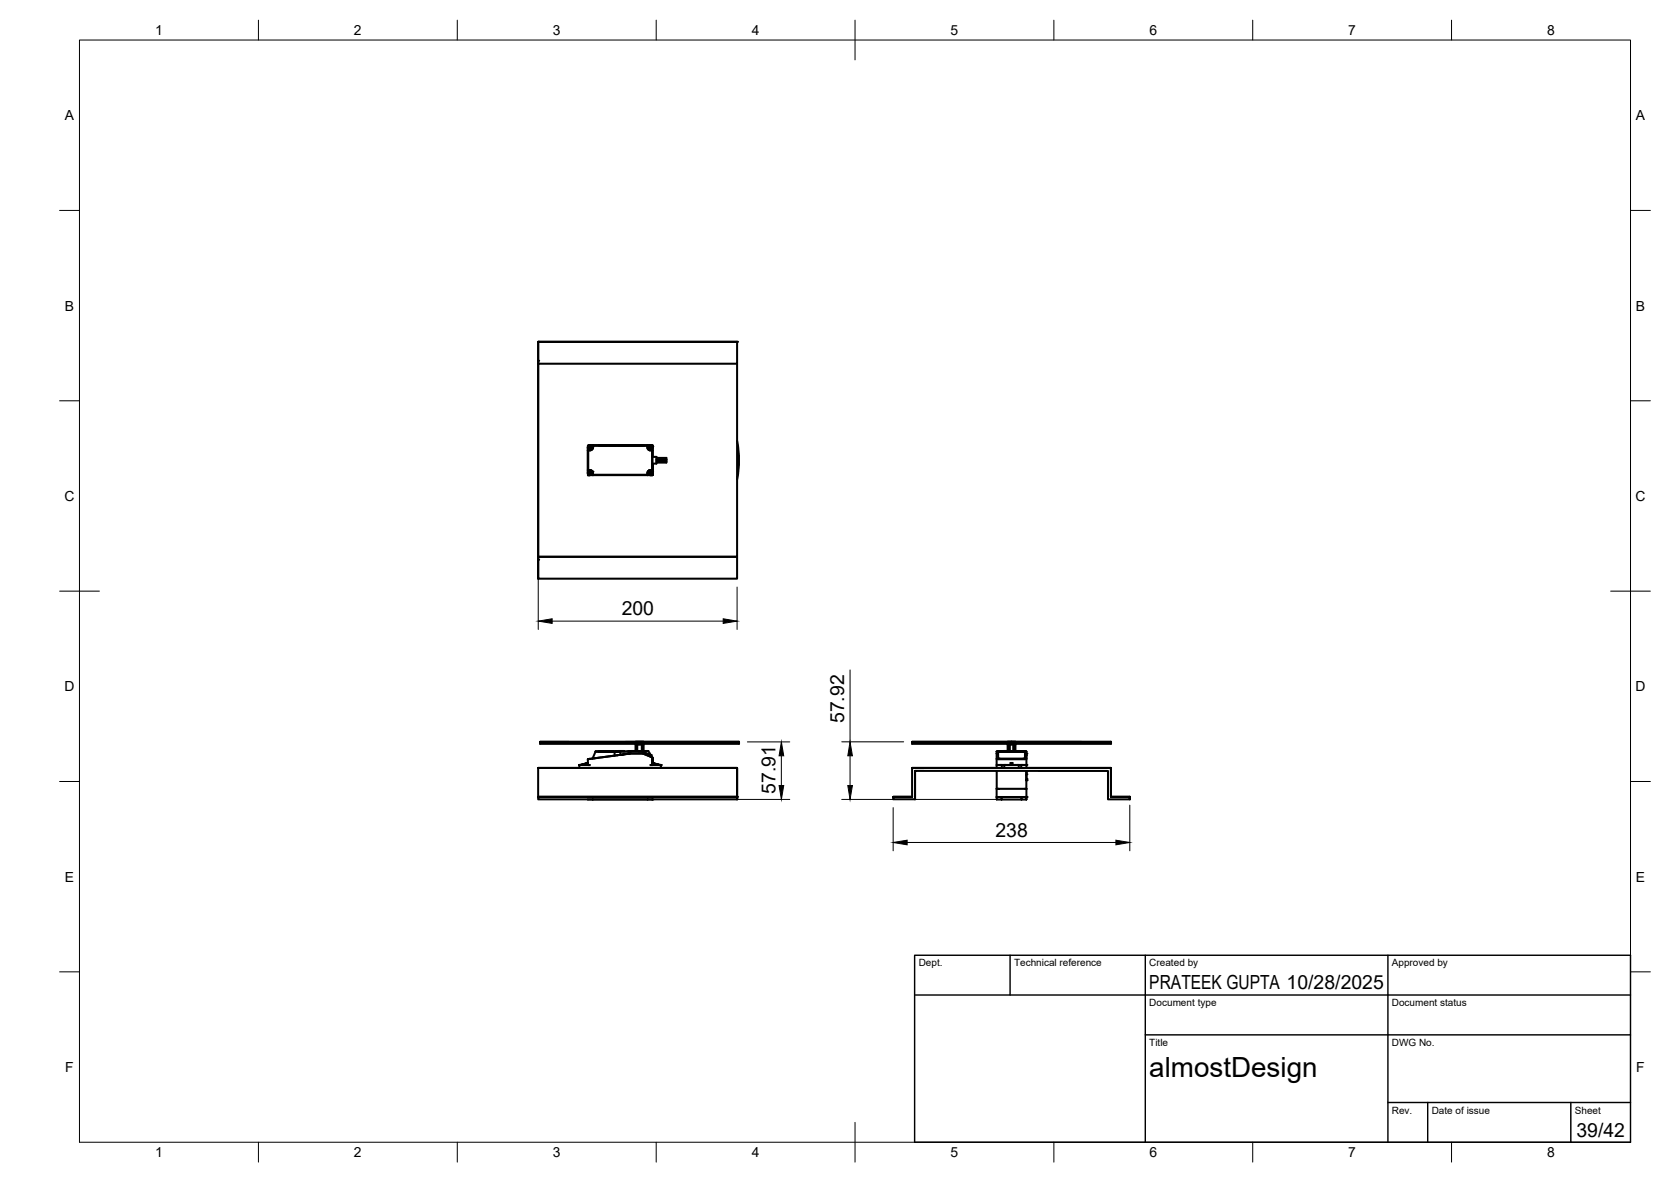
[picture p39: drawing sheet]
<svg xmlns="http://www.w3.org/2000/svg" width="420mm" height="297mm" viewBox="0 0 420 297" stroke-linecap="round" stroke-linejoin="round" font-family="sans-serif">
<defs><g id="words">
<text font-size="7" x="289" y="270.6">almostDesign</text>
<g font-size="4.9">
<text x="156.3" y="154.6">200</text>
<text x="212.3" y="181.7" transform="rotate(-90 212.3 181.7)">57.92</text>
<text x="195" y="199.4" transform="rotate(-90 195 199.4)">57.91</text>
<text x="250.3" y="210.3">238</text>
<text x="289" y="248.5">PRATEEK GUPTA 10/28/2025</text>
<text x="396.4" y="285.7">39/42</text>
</g>
<g font-size="3.5">
<text x="39" y="8.8">1</text>
<text x="89" y="8.8">2</text>
<text x="139" y="8.8">3</text>
<text x="189" y="8.8">4</text>
<text x="239" y="8.8">5</text>
<text x="289" y="8.8">6</text>
<text x="339" y="8.8">7</text>
<text x="389" y="8.8">8</text>
<text x="16.3" y="30.2">A</text>
<text x="411.3" y="30.2">A</text>
<text x="16.3" y="78">B</text>
<text x="411.3" y="78">B</text>
<text x="16.2" y="125.9">C</text>
<text x="411.2" y="125.9">C</text>
<text x="16.2" y="173.7">D</text>
<text x="411.2" y="173.7">D</text>
<text x="16.3" y="221.6">E</text>
<text x="411.3" y="221.6">E</text>
<text x="16.4" y="269.4">F</text>
<text x="411.4" y="269.4">F</text>
<text x="39" y="290.8">1</text>
<text x="89" y="290.8">2</text>
<text x="139" y="290.8">3</text>
<text x="189" y="290.8">4</text>
<text x="239" y="290.8">5</text>
<text x="289" y="290.8">6</text>
<text x="339" y="290.8">7</text>
<text x="389" y="290.8">8</text>
</g>
<g font-size="2.5">
<text x="231" y="242.9">Dept.</text>
<text x="255" y="242.9">Technical reference</text>
<text x="289" y="242.9">Created by</text>
<text x="350" y="242.9">Approved by</text>
<text x="289" y="252.8">Document type</text>
<text x="350" y="252.8">Document status</text>
<text x="289" y="262.9">Title</text>
<text x="350" y="262.9">DWG No.</text>
<text x="350" y="279.9">Rev.</text>
<text x="360" y="279.9">Date of issue</text>
<text x="396" y="279.9">Sheet</text>
</g>
</g></defs>
<!-- layer: Visible -->
<g fill="none" stroke="#000" stroke-width=".51">
<path d="M135.3 91.4v48.5h50v-48.5M185.3 85.9v5.5h-50v-5.5h50h-50v59.5h50v-5.5h-50v5.5M147.8 118.9v.5h16.3h-.5M147.8 118.9l.1 .3 .4 .2M147.8 118.2h.1M147.8 112.3v-.4h16.3v2.9h1v1.7h-1M147.9 119v.1M147.9 113.2h.5M148.1 118.8l.2 .3h.3l.2-.3M148.1 112.5l.2 .3h.3l.2-.3M148.3 112.2h.3l.2 .3-.2 .3h-.3l-.2-.3zM148.3 118.5h.3l.2 .3-.2 .3h-.3l-.2-.3z"/>
<path d="M148.3 119.4h-.5h.5M148.3 111.9h15.3M148.3 111.9l-.5 .3M148.3 111.9l-.2 .1-.3 .4v6.5M148.4 113.2h-.5v5h.8l.4 .6M149 112.2a.6 .6 0 0 0-.8-.2 .6 .6 0 0 0-.3 .8M149.1 112.5v-.5h13.7a.86 .86 0 0 0 .4 1.1h.2M149.1 112v.5M149.1 118.8v.5M149.1 118.8a.61 .61 0 0 0-.8-.6 .61 .61 0 0 0-.4 .9M149.1 112.5l-.2 .5-.5 .1M150.6 111.9h11.2z"/>
<path d="M151 111.9h1.3zM151.2 111.9h.9zM153.3 111.9h1.3zM153.9 111.9h.6zM155.4 111.9h.1M155.5 111.9h.5zM155.6 111.9h.4zM155.6 111.9h.3zM156.1 111.9h.4zM156.2 111.9h.2zM156.5 111.9h.1M156.9 111.9h.6z"/>
<path d="M157 111.9h.4zM157.8 111.9h.4zM158.6 111.9h.6zM158.7 111.9h.4zM159.3 111.9h.1M159.5 111.9h.1M159.6 111.9h.6zM159.7 111.9h.3h-.3M160.3 111.9h.2zM160.5 111.9h.1M160.5 111.9h.3zM162.8 111.9v.1"/>
<path d="M162.8 119.3v.1M162.9 119v.1M163.1 118.8l.2 .3h.3l.2-.3M163.1 112.5l.2 .3h.3l.2-.3M163.3 112.2h.3l.2 .3-.2 .3h-.3l-.2-.3zM163.3 118.5h.3l.2 .3-.2 .3h-.3l-.2-.3zM163.4 113.2h.6v5l-1 .1-.2 1h-13.7v-.5M163.4 113.2h.6M163.6 111.9l.4 .2 .1 .3v6.5l-.3 .4-.2 .1M163.6 111.9l.4 .3M164 118.2h.1M164 118.5a.6 .6 0 0 0-.8-.3 .6 .6 0 0 0-.3 .9"/>
<path d="M164 112.2a.61 .61 0 0 0-1.1 0 .61 .61 0 0 0 .5 .9M164 112.3h.1M164.1 116.5v2.9v-2.9M165.1 115.1h2.5v.4M165.1 115.9h2.5M165.1 115.5h2.5M167.6 115.9v.4h-2.5M167.6 115.5v.4M185.3 110.8a25 25 0 0 1 0 9.7M135.3 193v7.2M135.8 186.4v.5h50v-.5M135.8 186.4h50z"/>
<path d="M145.7 193h-10.4h50h-19.1M145.7 192.2v.8h20.5M145.7 192.2h2.6zM145.9 192.2l1.9-.5-1.9 .5M145.9 192.2h1.3zM147.8 190.8v1.4M148.3 190.7l-.5 .1M149.4 190.6h-.4M150.5 188.9h.2zM150.7 188.9h3.7zM154.7 188.9h1.1zM154.8 188.9h.9"/>
<path d="M155 188.9h.1h-.1M155.1 188.9h.4zM155.3 189.8l-7 .9M155.3 189.8l-.7 .1M155.5 188.7h1.4zM155.5 188.9h1.4M155.5 188.9h-5.7l-.8 1.7-.7 .1M155.5 188.7v.2M156 189.7v-.8h-1.5v1M156 189.7l2.5-.3-3.2 .4M156 188.9h5.4l2.3 .9M156 189.7l-.7 .1"/>
<path d="M156.9 188.9h1.6M156.9 188.7v.2M157.9 188.9h.6zM158.1 188.9h.4M158.2 188.9h.3zM158.5 188.9h2.9l2.3 .9M158.6 188.7l-.1 .2M159.8 186.4h2zM159.8 188.7h-1.2h4.4h-1.2M159.8 188.7h1M160 186.9l-.2 .2v1.6M160 187.1v1.6"/>
<path d="M160.2 187.1v1.6M160.3 186.9l-.5 .2 .1 1.6M160.3 186.9l-.1 .2 .3-.2M160.5 186.9v.2l.3-.2 .3 .2v-.2M160.8 188.7h.1M160.8 188.7h1M161.1 186.9l.1 .2h.2v-.2l.4 .2M161.4 187.1v1.6M161.6 187.1v1.6M161.6 186.9l.2 .2M161.8 187.1v1.6M163 188.7l.7 1.1"/>
<path d="M163.6 192.2h2.6zM163.7 190.2v-.4v.4M163.7 190.2l.4 .1-2.5-.9h-3.1h3.1l2.1 .8M163.7 189.8h.1M164.1 190.4v1.8zM164.1 191.7l1.8 .5-1.8-.5M164.6 192.2h1.3zM166.2 192.2v.8zM185.3 193.7v7.2v-.7M185.3 193.7v-.7v7.2M185.3 193.7h.1M229.3 186.4v.5h50.1v-.5"/>
<path d="M229.3 186.4h50.1zM229.3 193v7.2M230.1 193.7v7.2v-7.2h48.5v7.2h5.5v-.7v.7M250.6 189.4h.4M250.6 193h-21.3h50h-21.2M250.6 190.7v2.3M250.6 192.2h.5zM250.6 188.9h.4zM250.6 188.9v1.8M250.6 198.2v2.1M250.6 193.7v4.5M250.9 188.9h1.1z"/>
<path d="M251 190.6h.3M251 188.8l.3 .1M251 188.9v1.7M251 188.9h6.7M251 188.9h.9M251.1 198.2h-.5h7.5M251.1 192.2h6.5M251.2 188.9h.5zM251.3 190.6h6M251.9 193h.6M251.9 188.9h4.9zM252.2 188.7l-.1 .2h.3"/>
<path d="M252.4 188.7h1.4zM252.4 188.9h1.4M252.4 188.7v.2M252.5 192.2h.4h-1.4h.4v.8h-1.3M252.5 192.2h3.7v.8h-3.7zM253.3 186.4h2.1zM253.4 188.7h-1.2h4.3h-1.2M253.4 188.7h.5M253.4 188.7v-1.6l.2-.2-.2 1.8M253.4 187.1h.1M253.4 187.1l.3-.2-.1 1.8M253.5 186.9l-.1 .2z"/>
<path d="M253.8 188.7v.2M253.9 188.7h1.4M253.9 186.9l-.3 .2M253.9 187.1v1.6M253.9 186.9v.2M254.1 192.2v-.5h.5v.5M254.5 186.9l-.1 .2-.2-.2-.3 .2M254.5 186.9l.3 .2-.1-.2M254.8 187.1l-.1 1.6M254.8 186.9l.2 .2v-.2M255 186.9l.3 .2-.1-.2 .1 1.8M255 187.1v1.6"/>
<path d="M255.2 187.1v1.6M256.2 193h.6M256.2 192.2h-.4h1.4h-.4M256.5 188.7l.1 .2h-2.8M256.6 188.9h1.2zM256.8 193h1.3M256.8 188.9h.9M257 188.9h.5zM257.6 192.2h-.8v.8M257.6 192.2h.5zM257.6 198.2h.5M257.7 188.9h.4h-.4v1"/>
<path d="M257.7 188.9v1.7v-.7M257.7 190.6h-.3M257.7 188.8l-.3 .1M257.7 189.9l.4-.1v-.4v3.6M258.1 196v2.2M258.1 193.8v2.1M258.1 196v.1M258.1 193.8v.2M258.1 193.7v.1M258.1 195.9v.1M258.1 194.3h.1M258.1 194.7h.1"/>
<path d="M258.1 195.2h.1M258.1 188.9l-.1 1.8h-7.4M258.1 194.7v.1M258.1 198.2v2.1M279.3 193v7.2v-7.2M135.3 200.2h50zM135.3 200.2v.7h50v-.7M147.8 200.9h1.2M147.8 200.9h.1M149 200.9h13.8M149 200.9h.1M162.8 200.9h.1"/>
<path d="M162.8 200.9h1.2M164 200.9h.1M185.3 200.2v.7M224.6 200.2h4.7h-4.7v.7h5.5M250.6 200.3h1.2M250.6 200.3v.1M250.6 200.3v.6h1.2M251.8 200.9h5.1M251.8 200.3v.6M251.8 200.3h5M256.8 200.3h1.3M256.8 200.3v.6"/>
<path d="M256.9 200.9h1.2M258.1 200.3v.6v-.6M279.3 200.2h4.8z"/>
<circle cx="148.4" cy="118.8" r=".6"/>
<circle cx="148.4" cy="112.5" r=".6"/>
<circle cx="163.4" cy="118.8" r=".6"/>
<circle cx="163.4" cy="112.5" r=".6"/>
</g>
<g fill="#000">
<circle cx="135.3" cy="85.9" r=".25"/>
<circle cx="135.3" cy="91.4" r=".25"/>
<circle cx="135.3" cy="90.7" r=".25"/>
<circle cx="185.3" cy="85.9" r=".25"/>
<circle cx="147.8" cy="119.1" r=".25"/>
<circle cx="147.9" cy="112.8" r=".25"/>
<circle cx="149" cy="118.5" r=".25"/>
<circle cx="149" cy="112.3" r=".25"/>
<circle cx="150.6" cy="111.9" r=".25"/>
<circle cx="151" cy="111.9" r=".25"/>
<circle cx="151.1" cy="111.9" r=".25"/>
<circle cx="151.6" cy="111.9" r=".25"/>
<circle cx="151.7" cy="111.9" r=".25"/>
<circle cx="152.2" cy="111.9" r=".25"/>
<circle cx="152.3" cy="111.9" r=".25"/>
<circle cx="153.3" cy="111.9" r=".25"/>
<circle cx="153.9" cy="111.9" r=".25"/>
<circle cx="154.6" cy="111.9" r=".25"/>
<circle cx="155.5" cy="111.9" r=".25"/>
<circle cx="155.6" cy="111.9" r=".25"/>
<circle cx="155.7" cy="111.9" r=".25"/>
<circle cx="156" cy="111.9" r=".25"/>
<circle cx="156.1" cy="111.9" r=".25"/>
<circle cx="156.3" cy="111.9" r=".25"/>
<circle cx="156.4" cy="111.9" r=".25"/>
<circle cx="156.5" cy="111.9" r=".25"/>
<circle cx="156.9" cy="111.9" r=".25"/>
<circle cx="157.2" cy="111.9" r=".25"/>
<circle cx="157.3" cy="111.9" r=".25"/>
<circle cx="157.5" cy="111.9" r=".25"/>
<circle cx="158.6" cy="111.9" r=".25"/>
<circle cx="158.9" cy="111.9" r=".25"/>
<circle cx="159.1" cy="111.9" r=".25"/>
<circle cx="159.2" cy="111.9" r=".25"/>
<circle cx="159.6" cy="111.9" r=".25"/>
<circle cx="160" cy="111.9" r=".25"/>
<circle cx="160.1" cy="111.9" r=".25"/>
<circle cx="160.2" cy="111.9" r=".25"/>
<circle cx="162.9" cy="112.8" r=".25"/>
<circle cx="164" cy="118.5" r=".25"/>
<circle cx="164" cy="112.2" r=".25"/>
<circle cx="135.3" cy="140.7" r=".25"/>
<circle cx="145.7" cy="192.2" r=".25"/>
<circle cx="147.8" cy="190.8" r=".25"/>
<circle cx="149.8" cy="188.9" r=".25"/>
<circle cx="150.5" cy="188.9" r=".25"/>
<circle cx="155.1" cy="188.9" r=".25"/>
<circle cx="155.4" cy="188.9" r=".25"/>
<circle cx="161.4" cy="188.9" r=".25"/>
<circle cx="161.6" cy="189.4" r=".25"/>
<circle cx="163.7" cy="189.8" r=".25"/>
<circle cx="163.7" cy="190.2" r=".25"/>
<circle cx="164.1" cy="191.7" r=".25"/>
<circle cx="166.2" cy="192.2" r=".25"/>
<circle cx="251" cy="188.9" r=".25"/>
<circle cx="251.9" cy="192.2" r=".25"/>
<circle cx="251.9" cy="188.9" r=".25"/>
<circle cx="252.5" cy="192.2" r=".25"/>
<circle cx="253.4" cy="188.7" r=".25"/>
<circle cx="253.6" cy="188.7" r=".25"/>
<circle cx="253.9" cy="188.7" r=".25"/>
<circle cx="256.2" cy="192.2" r=".25"/>
<circle cx="256.8" cy="192.2" r=".25"/>
<circle cx="257.2" cy="188.9" r=".25"/>
<circle cx="257.7" cy="188.9" r=".25"/>
<circle cx="258.1" cy="196" r=".25"/>
<circle cx="258.1" cy="195.7" r=".25"/>
<circle cx="258.1" cy="196.1" r=".25"/>
<circle cx="258.1" cy="193.9" r=".25"/>
<circle cx="258.1" cy="193" r=".25"/>
<circle cx="258.1" cy="192.2" r=".25"/>
<circle cx="258.1" cy="194.6" r=".25"/>
<circle cx="258.1" cy="194.7" r=".25"/>
<circle cx="258.1" cy="189.4" r=".25"/>
<circle cx="164" cy="200.9" r=".25"/>
<circle cx="185.3" cy="200.2" r=".25"/>
<circle cx="258.1" cy="200.3" r=".25"/>
</g>
<!-- layer: BORDER -->
<g fill="none" stroke="#000" stroke-width=".25">
<path d="M20 10.1h390v276.9h-390zM65 5.1v5M115 5.1v5M165 5.1v5M215 5.1v10M265 5.1v5M315 5.1v5M365 5.1v5M15 52.9h5M410 52.9h5M15 100.7h5M410 100.7h5"/>
<path d="M15 148.6h10M405 148.6h10M15 196.4h5M410 196.4h5M15 244.2h5M410 244.2h5M65 287v5M115 287v5M165 287v5M215 282.1v9.9M265 287v5M315 287v5"/>
<path d="M365 287v5"/>
</g>
<!-- layer: TITLEBLOCK -->
<path d="M230 240.1h180v46.9h-180zM230 250h180M254 240.1v9.9M288 240.1v46.9M349 240.1v46.9M288 260.1h122M349 277.1h61M359 277.1v9.9M395 277.1v9.9" fill="none" stroke="#000" stroke-width=".36"/>
<!-- layer: FD_Dimensions -->
<g fill="none" stroke="#000" stroke-width=".25">
<path d="M135.3 92.8v65.4M138.8 156.1h43M185.3 147.5v10.7M213.7 168.4v18M187.9 186.4h10.7M196.5 189.9v7.5M211.6 186.4h15.6M213.7 189.9v7.5M149.9 200.9h48.7M211.6 200.9h44.3M224.6 203v10.8M228.1 211.7h52.5"/>
<path d="M284.1 202.3v11.5"/>
</g>
<path d="M135.3 156.1l3.5-.6v1.2zM181.8 155.5l3.5 .6-3.5 .6zM195.9 197.4h1.2l-.6 3.5zM196.5 186.4l.6 3.5h-1.2zM213.2 197.4h1.1l-.6 3.5zM213.7 186.4l.6 3.5h-1.1zM224.6 211.7l3.5-.6v1.2zM280.6 211.1l3.5 .6-3.5 .6z" fill="#000" stroke="#000" stroke-width=".25"/>
<use href="#words"/>
</svg>
